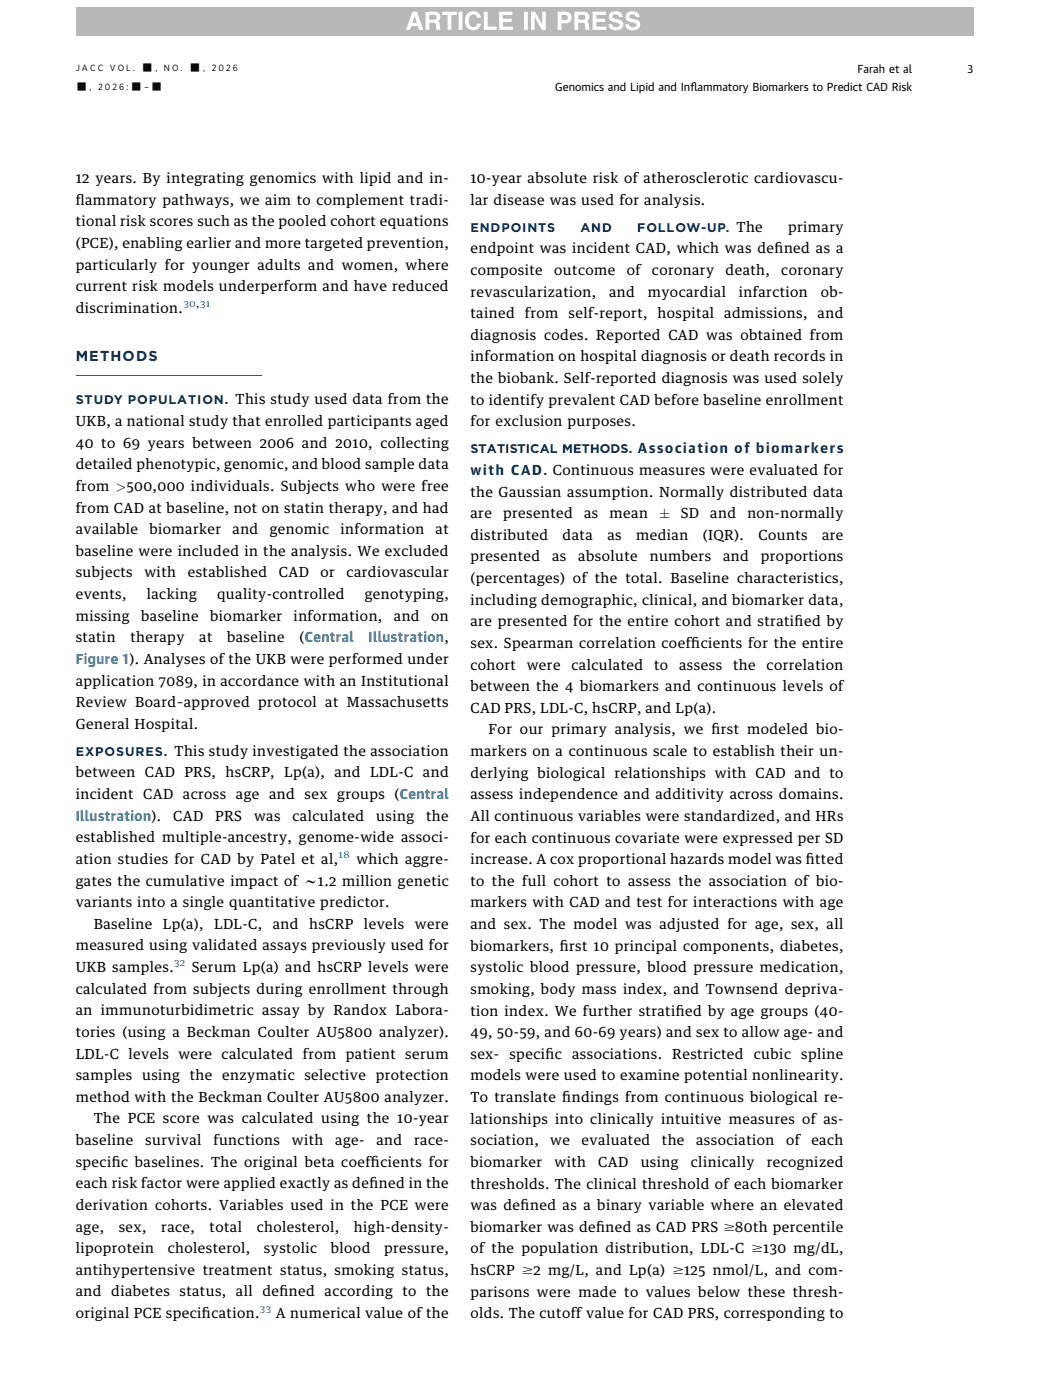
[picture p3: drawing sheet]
<svg xmlns="http://www.w3.org/2000/svg" width="203mm" height="273mm" viewBox="0 0 203 273" stroke-linecap="round" stroke-linejoin="round" font-family="sans-serif">
<defs><g id="words">
<text font-size="2.8" fill="#002b5c" x="14.8" y="70.5">METHODS</text>
<g font-size="2.7">
<text x="14.8" y="35.7">12 years. By integrating genomics with lipid and in-</text>
<text x="91.7" y="35.7">10-year absolute risk of atherosclerotic cardiovascu-</text>
<text x="14.8" y="39.9">f</text>
<text x="14.8" y="39.9">lammatory pathways, we aim to complement tradi-</text>
<text x="91.7" y="39.9">lar disease was used for analysis.</text>
<text x="14.8" y="44.1">tional risk scores such as the pooled cohort equations</text>
<text x="153.7" y="45.2">primary</text>
<text x="14.8" y="48.4">(PCE), enabling earlier and more targeted prevention,</text>
<text x="14.8" y="52.6">particularly for younger adults and women, where</text>
<text x="91.7" y="49.4">endpoint was incident CAD, which was def</text>
<text x="91.7" y="53.6">composite</text>
<text x="108.1" y="53.6">outcome</text>
<text x="122.2" y="53.6">of</text>
<text x="127.1" y="53.6">coronary</text>
<text x="141.5" y="53.6">death,</text>
<text x="151" y="49.4">ined as a</text>
<text x="152.4" y="53.6">coronary</text>
<text x="14.8" y="56.8">current risk models underperform and have reduced</text>
<text x="91.7" y="57.8">revascularization,</text>
<text x="118.8" y="57.8">and</text>
<text x="126.3" y="57.8">myocardial</text>
<text x="144.1" y="57.8">infarction</text>
<text x="160.1" y="57.8">ob-</text>
<text x="14.8" y="61">discrimination.</text>
<text x="91.7" y="62.1">tained</text>
<text x="102.4" y="62.1">from</text>
<text x="110.9" y="62.1">self-report,</text>
<text x="128.2" y="62.1">hospital</text>
<text x="141.2" y="62.1">admissions,</text>
<text x="159.4" y="62.1">and</text>
<text x="91.7" y="66.3">diagnosis codes. Reported CAD was obtained from</text>
<text x="91.7" y="70.5">information on hospital diagnosis or death records in</text>
<text x="91.7" y="74.7">the biobank. Self-reported diagnosis was used solely</text>
<text x="14.8" y="83.1">UKB, a national study that enrolled participants aged</text>
<text x="91.7" y="78.9">to identify prevalent CAD before baseline enrollment</text>
<text x="91.7" y="83.1">for exclusion purposes.</text>
<text x="14.8" y="87.3">40 to 69 years between 2006 and 2010, collecting</text>
<text x="14.8" y="91.5">detailed phenotypic, genomic, and blood sample data</text>
<text x="14.8" y="95.7">from &gt;500,000 individuals. Subjects who were free</text>
<text x="14.8" y="100">from CAD at baseline, not on statin therapy, and had</text>
<text x="91.7" y="96.9">the Gaussian assumption. Normally distributed data</text>
<text x="91.7" y="101.1">are</text>
<text x="98.1" y="101.1">presented</text>
<text x="113.9" y="101.1">as</text>
<text x="118.9" y="101.1">mean</text>
<text x="128.5" y="101.1">±</text>
<text x="132.7" y="101.1">SD</text>
<text x="138.5" y="101.1">and</text>
<text x="145.7" y="101.1">non-normally</text>
<text x="14.8" y="104.2">available</text>
<text x="29.1" y="104.2">biomarker</text>
<text x="45.3" y="104.2">and</text>
<text x="52.6" y="104.2">genomic</text>
<text x="66.4" y="104.2">information</text>
<text x="84.9" y="104.2">at</text>
<text x="91.7" y="105.3">distributed</text>
<text x="109.7" y="105.3">data</text>
<text x="118.4" y="105.3">as</text>
<text x="124" y="105.3">median</text>
<text x="137" y="105.3">(IQR).</text>
<text x="147.9" y="105.3">Counts</text>
<text x="160.3" y="105.3">are</text>
<text x="14.8" y="108.4">baseline were included in the analysis. We excluded</text>
<text x="14.8" y="112.6">subjects</text>
<text x="28.2" y="112.6">with</text>
<text x="36.6" y="112.6">established</text>
<text x="54.4" y="112.6">CAD</text>
<text x="62.5" y="112.6">or</text>
<text x="67.6" y="112.6">cardiovascular</text>
<text x="91.7" y="109.5">presented</text>
<text x="91.7" y="113.7">(percentages) of the total. Baseline characteristics,</text>
<text x="107.7" y="109.5">as</text>
<text x="112.8" y="109.5">absolute</text>
<text x="126.7" y="109.5">numbers</text>
<text x="141" y="109.5">and</text>
<text x="148.4" y="109.5">proportions</text>
<text x="14.8" y="116.8">events,</text>
<text x="28.6" y="116.8">lacking</text>
<text x="42.3" y="116.8">quality-controlled</text>
<text x="71.1" y="116.8">genotyping,</text>
<text x="91.7" y="117.9">including demographic, clinical, and biomarker data,</text>
<text x="14.8" y="121.1">missing</text>
<text x="14.8" y="125.3">statin</text>
<text x="25.4" y="125.3">therapy</text>
<text x="27.5" y="121.1">baseline</text>
<text x="38.8" y="125.3">at</text>
<text x="41" y="121.1">biomarker</text>
<text x="44.3" y="125.3">baseline</text>
<text x="57.3" y="121.1">information,</text>
<text x="58.4" y="125.3">(Central</text>
<text x="76.8" y="121.1">and</text>
<text x="84.1" y="121.1">on</text>
<text x="91.7" y="122.2">are presented for the entire cohort and stratif</text>
<text x="155" y="122.2">ied by</text>
<text x="91.7" y="126.4">sex. Spearman correlation coeff</text>
<text x="91.7" y="130.6">cohort</text>
<text x="102.7" y="130.6">were</text>
<text x="111.5" y="130.6">calculated</text>
<text x="127.6" y="130.6">to</text>
<text x="132.4" y="130.6">assess</text>
<text x="134.8" y="126.4">icients for the entire</text>
<text x="143" y="130.6">the</text>
<text x="149.5" y="130.6">correlation</text>
<text x="14.8" y="133.7">application 7089, in accordance with an Institutional</text>
<text x="14.8" y="137.9">Review Board–approved protocol at Massachusetts</text>
<text x="91.7" y="134.8">between the 4 biomarkers and continuous levels of</text>
<text x="14.8" y="142.1">General Hospital.</text>
<text x="91.7" y="139">CAD PRS, LDL-C, hsCRP, and Lp(a).</text>
<text x="95.2" y="143.2">For our primary analysis, we f</text>
<text x="138.7" y="143.2">irst modeled bio-</text>
<text x="91.7" y="147.5">markers on a continuous scale to establish their un-</text>
<text x="14.8" y="151.6">between CAD PRS, hsCRP, Lp(a), and LDL-C and</text>
<text x="14.8" y="155.8">incident CAD across age and sex groups (Central</text>
<text x="91.7" y="151.7">derlying biological relationships with CAD and to</text>
<text x="91.7" y="155.9">assess independence and additivity across domains.</text>
<text x="33.8" y="160.1">CAD</text>
<text x="42" y="160.1">PRS</text>
<text x="49.5" y="160.1">was</text>
<text x="57" y="160.1">calculated</text>
<text x="73.4" y="160.1">using</text>
<text x="83.1" y="160.1">the</text>
<text x="91.7" y="160.1">All continuous variables were standardized, and HRs</text>
<text x="14.8" y="164.3">established multiple-ancestry, genome-wide associ-</text>
<text x="91.7" y="164.3">for each continuous covariate were expressed per SD</text>
<text x="14.8" y="168.5">ation studies for CAD by Patel et al,</text>
<text x="14.8" y="172.7">gates the cumulative impact of ∼1.2 million genetic</text>
<text x="69.5" y="168.5">which aggre-</text>
<text x="91.7" y="168.6">increase. A cox proportional hazards model was f</text>
<text x="91.7" y="172.8">to the full cohort to assess the association of bio-</text>
<text x="157.1" y="168.6">itted</text>
<text x="14.8" y="176.9">variants into a single quantitative predictor.</text>
<text x="91.7" y="177">markers with CAD and test for interactions with age</text>
<text x="14.8" y="185.4">measured using validated assays previously used for</text>
<text x="18.3" y="181.2">Baseline</text>
<text x="31.8" y="181.2">Lp(a),</text>
<text x="41.8" y="181.2">LDL-C,</text>
<text x="53.2" y="181.2">and</text>
<text x="60.3" y="181.2">hsCRP</text>
<text x="71" y="181.2">levels</text>
<text x="80.9" y="181.2">were</text>
<text x="91.7" y="181.2">and sex. The model was adjusted for age, sex, all</text>
<text x="91.7" y="185.4">biomarkers, f</text>
<text x="109.2" y="185.4">irst 10 principal components, diabetes,</text>
<text x="14.8" y="189.6">UKB samples.</text>
<text x="37.4" y="189.6">Serum Lp(a) and hsCRP levels were</text>
<text x="91.7" y="189.6">systolic blood pressure, blood pressure medication,</text>
<text x="14.8" y="193.8">calculated from subjects during enrollment through</text>
<text x="91.7" y="193.9">smoking, body mass index, and Townsend depriva-</text>
<text x="14.8" y="198">an immunoturbidimetric assay by Randox Labora-</text>
<text x="14.8" y="202.2">tories (using a Beckman Coulter AU5800 analyzer).</text>
<text x="91.7" y="198.1">tion index. We further stratif</text>
<text x="91.7" y="202.3">49, 50-59, and 60-69 years) and sex to allow age- and</text>
<text x="131.8" y="198.1">ied by age groups (40-</text>
<text x="14.8" y="206.5">LDL-C levels were calculated from patient serum</text>
<text x="91.7" y="206.5">sex-</text>
<text x="99.3" y="206.5">specif</text>
<text x="106.4" y="206.5">ic</text>
<text x="111.6" y="206.5">associations.</text>
<text x="131.1" y="206.5">Restricted</text>
<text x="147" y="206.5">cubic</text>
<text x="156.2" y="206.5">spline</text>
<text x="14.8" y="210.7">samples using</text>
<text x="14.8" y="214.9">method with the Beckman Coulter AU5800 analyzer.</text>
<text x="37" y="210.7">the</text>
<text x="43.3" y="210.7">enzymatic selective protection</text>
<text x="91.7" y="210.7">models were used to examine potential nonlinearity.</text>
<text x="91.7" y="214.9">To translate f</text>
<text x="109.7" y="214.9">indings from continuous biological re-</text>
<text x="18.3" y="219.1">The PCE score was calculated using the 10-year</text>
<text x="91.7" y="219.2">lationships into clinically intuitive measures of as-</text>
<text x="14.8" y="223.3">baseline</text>
<text x="14.8" y="227.5">specif</text>
<text x="21.8" y="227.5">ic baselines. The original beta coeff</text>
<text x="28.3" y="223.3">survival</text>
<text x="41.6" y="223.3">functions</text>
<text x="56.9" y="223.3">with</text>
<text x="65.4" y="223.3">age-</text>
<text x="72.3" y="227.5">icients for</text>
<text x="73.4" y="223.3">and</text>
<text x="80.8" y="223.3">race-</text>
<text x="91.7" y="223.4">sociation,</text>
<text x="91.7" y="227.6">biomarker</text>
<text x="107.3" y="223.4">we</text>
<text x="108.1" y="227.6">with</text>
<text x="113.4" y="223.4">evaluated</text>
<text x="116.7" y="227.6">CAD</text>
<text x="124.9" y="227.6">using</text>
<text x="129.1" y="223.4">the</text>
<text x="134.7" y="227.6">clinically</text>
<text x="135.7" y="223.4">association</text>
<text x="149.5" y="227.6">recognized</text>
<text x="153.3" y="223.4">of</text>
<text x="158.2" y="223.4">each</text>
<text x="14.8" y="231.8">each risk factor were applied exactly as def</text>
<text x="72" y="231.8">ined in the</text>
<text x="91.7" y="231.8">thresholds. The clinical threshold of each biomarker</text>
<text x="14.8" y="236">derivation cohorts. Variables used in the PCE were</text>
<text x="91.7" y="236">was def</text>
<text x="101.5" y="236">ined as a binary variable where an elevated</text>
<text x="14.8" y="240.2">age,</text>
<text x="14.8" y="244.4">lipoprotein</text>
<text x="23.2" y="240.2">sex,</text>
<text x="31.5" y="240.2">race,</text>
<text x="32.7" y="244.4">cholesterol,</text>
<text x="40.9" y="240.2">total</text>
<text x="50.1" y="240.2">cholesterol,</text>
<text x="51.5" y="244.4">systolic</text>
<text x="64.5" y="244.4">blood</text>
<text x="69" y="240.2">high-density-</text>
<text x="74.9" y="244.4">pressure,</text>
<text x="91.7" y="240.3">biomarker was def</text>
<text x="91.7" y="244.5">of the population distribution, LDL-C $130 mg/dL,</text>
<text x="116.3" y="240.3">ined as CAD PRS $80th percentile</text>
<text x="14.8" y="248.6">antihypertensive treatment status, smoking status,</text>
<text x="91.7" y="248.7">hsCRP $2 mg/L, and Lp(a) $125 nmol/L, and com-</text>
<text x="14.8" y="252.8">and diabetes status, all def</text>
<text x="14.8" y="257.1">original PCE specif</text>
<text x="39.4" y="257.1">ication.</text>
<text x="53.8" y="257.1">A numerical value of the</text>
<text x="54.5" y="252.8">ined according to the</text>
<text x="91.7" y="252.9">parisons were made to values below these thresh-</text>
<text x="91.7" y="257.1">olds. The cutoff value for CAD PRS, corresponding to</text>
</g>
<text font-size="2.7" fill="#002b5c" x="91.7" y="92.6">with CAD. Continuous measures were evaluated for</text>
<g font-size="2.7" fill="#0d7fac">
<text x="71.9" y="125.3">Illustration,</text>
<text x="14.8" y="129.5">Figure 1). Analyses of the UKB were performed under</text>
<text x="14.8" y="160.1">Illustration).</text>
</g>
<g font-size="2.5" fill="#002b5c">
<text x="91.7" y="45.2">ENDPOINTS</text>
<text x="113.2" y="45.2">AND</text>
<text x="124.3" y="45.2">FOLLOW-UP. The</text>
<text x="14.8" y="78.9">STUDY POPULATION. This study used data from the</text>
<text x="91.7" y="88.4">STATISTICAL METHODS. Association of biomarkers</text>
<text x="14.8" y="147.4">EXPOSURES. This study investigated the association</text>
</g>
<g font-size="2.2">
<text x="108.3" y="17.8">Genomics and Lipid and Inf</text>
<text x="134.6" y="17.8">lammatory Biomarkers to Predict CAD Risk</text>
<text x="167.2" y="14.3">Farah et al</text>
</g>
<g font-size="2.1">
<text x="14.8" y="17.5">■</text>
<text x="25.5" y="17.5">■</text>
<text x="27.6" y="13.9">■</text>
<text x="29.4" y="17.5">■</text>
<text x="36.9" y="13.9">■</text>
<text x="188.6" y="14.2">3</text>
</g>
<g font-size="1.8">
<text x="14.8" y="13.9">J A C C</text>
<text x="17.5" y="17.5">,</text>
<text x="19.1" y="17.5">2</text>
<text x="20.5" y="17.5">0</text>
<text x="21.4" y="13.9">V O L .</text>
<text x="21.9" y="17.5">2</text>
<text x="23.3" y="17.5">6 :</text>
<text x="28.2" y="17.5">–</text>
<text x="30.3" y="13.9">,</text>
<text x="32" y="13.9">N O .</text>
<text x="39.6" y="13.9">,</text>
<text x="41.3" y="13.9">2</text>
<text x="42.6" y="13.9">0</text>
<text x="44.1" y="13.9">2</text>
<text x="45.4" y="13.9">6</text>
</g>
<g font-size="1.8" fill="#0d7fac">
<text x="35.8" y="59.8">30,31</text>
<text x="66" y="167.3">18</text>
<text x="33.9" y="188.4">32</text>
<text x="50.7" y="255.9">33</text>
</g>
</g></defs>
<path d="M14.8 73.2h36.2" fill="none" stroke="#e2282c" stroke-width=".2"/>
<path d="M14.8 1.4h175v5.5h-175z" fill="#b8b8b8"/>
<path d="M122.4 2.5a1.04 1.04 0 0 0-.4 1.2 1.04 1.04 0 0 0 1.1 .6 .76 .76 0 0 1 1 .8 .88 .88 0 0 1-1.5-.4h-.7a1.54 1.54 0 0 0 1.2 1.2 1.54 1.54 0 0 0 1.6-.6 .98 .98 0 0 0-.8-1.5l-1-.3-.2-.3a.71 .71 0 0 1 .7-.4 .71 .71 0 0 1 .6 .5h.7a1.34 1.34 0 0 0-1.9-1zM119.1 2.5a1.04 1.04 0 0 0-.3 1.2 1.04 1.04 0 0 0 1 .6 .76 .76 0 0 1 1 .8 .88 .88 0 0 1-1.4-.4h-.7a1.54 1.54 0 0 0 1.2 1.2 1.54 1.54 0 0 0 1.5-.6 .98 .98 0 0 0-.8-1.5l-1-.3-.2-.3a.71 .71 0 0 1 .7-.4 .71 .71 0 0 1 .6 .5h.7a1.34 1.34 0 0 0-1.9-1zM115.6 2.3v3.5h2.6v-.6h-1.9v-.9h1.7v-.6h-1.7v-.8h1.9v-.6zM112.8 2.9l1.2 .1a.49 .49 0 0 1-.1 .8h-1.1zM112 2.3v3.5h.8v-1.4l1 .1a1.09 1.09 0 0 1 .3 1.1l.1 .2h.8l-.2-.4a1.12 1.12 0 0 0-.4-1.3 .97 .97 0 0 0 .5-1.1 .97 .97 0 0 0-1.1-.7zM109.5 2.9a1.07 1.07 0 0 1 1.2 .3v.3l-.2 .4h-1zM108.8 2.3v3.5h.7v-1.3a1.5 1.5 0 0 0 1.8-.5 1.12 1.12 0 0 0-.9-1.7zM103.5 2.3v3.5h.7v-2.5l1.5 2.5h.7v-3.5h-.7v2.4l-1.4-2.4zM102.2 2.3v3.5h.7v-3.5zM97.3 2.3v3.5h2.7v-.6h-2v-.9h1.8v-.6h-1.8v-.8h1.9v-.6zM94.4 2.3v3.5h2.4v-.6h-1.7v-2.9zM91.1 2.7a2.02 2.02 0 0 0 .7 3.2 1.52 1.52 0 0 0 2-1.3h-.7a.82 .82 0 0 1-.9 .7 .82 .82 0 0 1-.8-.9 1.08 1.08 0 0 1 .2-1.1 1.08 1.08 0 0 1 1.1-.4l.4 .5h.7a1.56 1.56 0 0 0-1.1-1.2 1.56 1.56 0 0 0-1.6 .5zM89.4 2.3v3.5h.8v-3.5zM86.2 2.3v.6h1.1v2.9h.7v-2.9h1.1v-.6zM83.7 2.9l1.3 .1a.49 .49 0 0 1-.1 .8h-1.2zM83 2.3v3.5h.7v-1.4l1.1 .1a1.09 1.09 0 0 1 .3 1.1v.2h.8l-.1-.4a1.12 1.12 0 0 0-.5-1.3 .97 .97 0 0 0 .5-1.1 .97 .97 0 0 0-1-.7zM80.9 3.1l.4 1.4h-.9zM80.4 2.3l-1.2 3.5h.8l.2-.7h1.3l.2 .7h.8l-1.2-3.5z" fill="#fff"/>
<use href="#words"/>
</svg>
